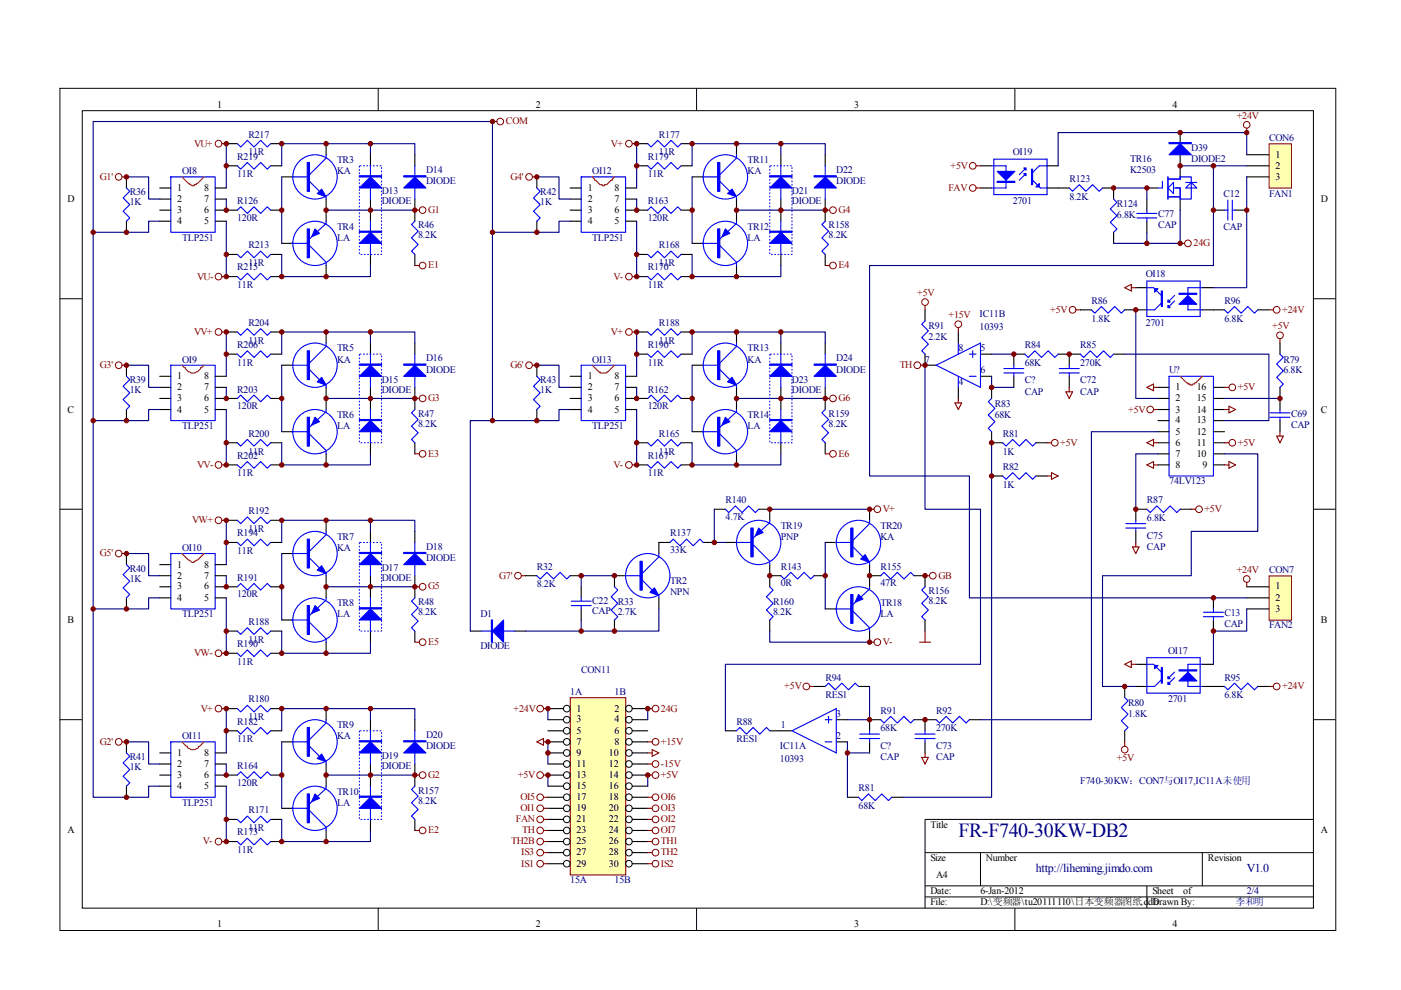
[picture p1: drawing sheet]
<svg xmlns="http://www.w3.org/2000/svg" width="297mm" height="210mm" viewBox="0 0 297 210" stroke-linecap="round" stroke-linejoin="round" font-family="sans-serif">
<defs><g id="words">
<text font-size="4.2" fill="#000080" x="203.2" y="177.4">FR-F740-30KW-DB2</text>
<g font-size="2.5" fill="#000080">
<text x="219.6" y="184.8">http://liheming.jimdo.com</text>
<text x="264.3" y="184.8">V1.0</text>
</g>
<g font-size="2.1">
<text x="46.1" y="22.9">1</text>
<text x="113.6" y="22.9">2</text>
<text x="181.1" y="22.9">3</text>
<text x="248.6" y="22.9">4</text>
<text x="270.4" y="33.5">1</text>
<text x="270.4" y="35.7">2</text>
<text x="37.6" y="40.5">1</text>
<text x="43.3" y="40.5">8</text>
<text x="124.6" y="40.5">1</text>
<text x="130.3" y="40.5">8</text>
<text x="270.4" y="38.1">3</text>
<text x="14.3" y="42.8">D</text>
<text x="37.6" y="42.8">2</text>
<text x="37.6" y="45.1">3</text>
<text x="37.6" y="47.5">4</text>
<text x="43.3" y="47.5">5</text>
<text x="43.3" y="45.1">6</text>
<text x="43.3" y="42.8">7</text>
<text x="124.6" y="42.8">2</text>
<text x="124.6" y="45.1">3</text>
<text x="124.6" y="47.5">4</text>
<text x="130.3" y="47.5">5</text>
<text x="130.3" y="45.1">6</text>
<text x="130.3" y="42.8">7</text>
<text x="280.1" y="42.8">D</text>
<text x="37.6" y="80.4">1</text>
<text x="37.6" y="82.7">2</text>
<text x="43.3" y="82.7">7</text>
<text x="43.3" y="80.4">8</text>
<text x="124.6" y="80.4">1</text>
<text x="124.6" y="82.7">2</text>
<text x="130.3" y="82.7">7</text>
<text x="130.3" y="80.4">8</text>
<text x="249.3" y="82.7">1</text>
<text x="253.7" y="82.7">16</text>
<text x="14.3" y="87.5">C</text>
<text x="37.6" y="85.1">3</text>
<text x="37.6" y="87.5">4</text>
<text x="43.3" y="87.5">5</text>
<text x="43.3" y="85.1">6</text>
<text x="124.6" y="85.1">3</text>
<text x="124.6" y="87.5">4</text>
<text x="130.3" y="87.5">5</text>
<text x="130.3" y="85.1">6</text>
<text x="249.3" y="85.1">2</text>
<text x="249.3" y="87.5">3</text>
<text x="249.3" y="89.8">4</text>
<text x="253.7" y="89.8">13</text>
<text x="253.7" y="87.5">14</text>
<text x="253.7" y="85.1">15</text>
<text x="280.1" y="87.5">C</text>
<text x="249.3" y="92.1">5</text>
<text x="249.3" y="94.5">6</text>
<text x="253.7" y="94.5">11</text>
<text x="253.7" y="92.1">12</text>
<text x="249.3" y="96.9">7</text>
<text x="249.3" y="99.2">8</text>
<text x="253.7" y="96.9">10</text>
<text x="254.9" y="99.2">9</text>
<text x="37.6" y="120.3">1</text>
<text x="37.6" y="122.7">2</text>
<text x="37.6" y="125">3</text>
<text x="43.3" y="125">6</text>
<text x="43.3" y="122.7">7</text>
<text x="43.3" y="120.3">8</text>
<text x="270.4" y="125">1</text>
<text x="37.6" y="127.4">4</text>
<text x="43.3" y="127.4">5</text>
<text x="270.4" y="127.4">2</text>
<text x="270.4" y="129.7">3</text>
<text x="14.3" y="132.1">B</text>
<text x="280.1" y="132.1">B</text>
<text x="122.3" y="150.9">1</text>
<text x="122.3" y="153.2">3</text>
<text x="122.3" y="155.5">5</text>
<text x="130.3" y="150.9">2</text>
<text x="130.3" y="153.2">4</text>
<text x="130.3" y="155.5">6</text>
<text x="37.6" y="160.3">1</text>
<text x="43.3" y="160.3">8</text>
<text x="122.3" y="157.9">7</text>
<text x="122.3" y="160.3">9</text>
<text x="129.1" y="160.3">10</text>
<text x="130.3" y="157.9">8</text>
<text x="37.6" y="162.6">2</text>
<text x="37.6" y="164.9">3</text>
<text x="37.6" y="167.3">4</text>
<text x="43.3" y="167.3">5</text>
<text x="43.3" y="164.9">6</text>
<text x="43.3" y="162.6">7</text>
<text x="122.3" y="162.6">11</text>
<text x="122.3" y="164.9">13</text>
<text x="122.3" y="167.3">15</text>
<text x="129.1" y="162.6">12</text>
<text x="129.1" y="164.9">14</text>
<text x="129.1" y="167.3">16</text>
<text x="122.3" y="169.6">17</text>
<text x="122.3" y="172">19</text>
<text x="129.1" y="169.6">18</text>
<text x="129.1" y="172">20</text>
<text x="14.3" y="176.7">A</text>
<text x="122.3" y="174.3">21</text>
<text x="122.3" y="176.7">23</text>
<text x="122.3" y="179">25</text>
<text x="129.1" y="174.3">22</text>
<text x="129.1" y="176.7">24</text>
<text x="129.1" y="179">26</text>
<text x="197.3" y="175.5">Title</text>
<text x="280.1" y="176.7">A</text>
<text x="122.3" y="181.4">27</text>
<text x="122.3" y="183.7">29</text>
<text x="129.1" y="181.4">28</text>
<text x="129.1" y="183.7">30</text>
<text x="197.3" y="182.6">Size</text>
<text x="209" y="182.6">Number</text>
<text x="256.1" y="182.6">Revision</text>
<text x="197.3" y="189.6">Date:</text>
<text x="197.3" y="192">File:</text>
<text x="198.5" y="186.1">A4</text>
<text x="207.9" y="189.6">6-Jan-2012</text>
<text x="207.9" y="192">D:\变频器\tu20111110\日本变频器图纸.ddb</text>
<text x="244.3" y="189.6">Sheet</text>
<text x="244.3" y="192">Drawn By:</text>
<text x="250.9" y="189.6">of</text>
<text x="46.1" y="196.6">1</text>
<text x="113.6" y="196.6">2</text>
<text x="181.1" y="196.6">3</text>
<text x="248.6" y="196.6">4</text>
</g>
<g font-size="2.1" fill="#000080">
<text x="52.7" y="29.2">R217</text>
<text x="139.7" y="29.2">R177</text>
<text x="269.1" y="29.9">CON6</text>
<text x="50.3" y="33.9">R219</text>
<text x="52.7" y="32.9">11R</text>
<text x="71.5" y="34.6">TR3</text>
<text x="137.3" y="33.9">R179</text>
<text x="139.7" y="32.9">11R</text>
<text x="158.5" y="34.6">TR11</text>
<text x="214.7" y="32.9">OI19</text>
<text x="239.6" y="34.4">TR16</text>
<text x="252.6" y="32">D39</text>
<text x="252.6" y="34.4">DIODE2</text>
<text x="27.5" y="41.4">R36</text>
<text x="38.6" y="36.9">OI8</text>
<text x="50.3" y="37.6">11R</text>
<text x="71.5" y="36.9">KA</text>
<text x="80.9" y="41.2">D13</text>
<text x="90.3" y="36.7">D14</text>
<text x="90.3" y="39">DIODE</text>
<text x="114.6" y="41.4">R42</text>
<text x="125.6" y="36.9">OI12</text>
<text x="137.3" y="37.6">11R</text>
<text x="158.5" y="36.9">KA</text>
<text x="167.9" y="41.2">D21</text>
<text x="177.3" y="36.7">D22</text>
<text x="177.3" y="39">DIODE</text>
<text x="226.7" y="38.6">R123</text>
<text x="239.6" y="36.7">K2503</text>
<text x="259.4" y="41.7">C12</text>
<text x="269.1" y="41.7">FAN1</text>
<text x="27.5" y="43.5">1K</text>
<text x="50.3" y="43.3">R126</text>
<text x="50.3" y="46.8">120R</text>
<text x="80.9" y="43.3">DIODE</text>
<text x="114.6" y="43.5">1K</text>
<text x="137.3" y="43.3">R163</text>
<text x="137.3" y="46.8">120R</text>
<text x="167.9" y="43.3">DIODE</text>
<text x="214.7" y="43.3">2701</text>
<text x="226.7" y="42.3">8.2K</text>
<text x="236.8" y="44">R124</text>
<text x="236.8" y="46.3">6.8K</text>
<text x="245.5" y="46.1">C77</text>
<text x="38.6" y="51.1">TLP251</text>
<text x="52.7" y="52.7">R213</text>
<text x="71.5" y="48.7">TR4</text>
<text x="71.5" y="51.1">LA</text>
<text x="88.6" y="48.4">R46</text>
<text x="88.6" y="50.6">8.2K</text>
<text x="125.6" y="51.1">TLP251</text>
<text x="139.7" y="52.7">R168</text>
<text x="158.5" y="48.7">TR12</text>
<text x="158.5" y="51.1">LA</text>
<text x="175.7" y="48.4">R158</text>
<text x="175.7" y="50.6">8.2K</text>
<text x="245.5" y="48.4">CAP</text>
<text x="259.4" y="48.7">CAP</text>
<text x="50.3" y="57.3">R215</text>
<text x="52.7" y="56.4">11R</text>
<text x="137.3" y="57.3">R170</text>
<text x="139.7" y="56.4">11R</text>
<text x="242.9" y="58.8">OI18</text>
<text x="50.3" y="61.1">11R</text>
<text x="137.3" y="61.1">11R</text>
<text x="231.4" y="64.4">R86</text>
<text x="259.6" y="64.4">R96</text>
<text x="52.7" y="69.1">R204</text>
<text x="139.7" y="69.1">R188</text>
<text x="196.8" y="69.8">R91</text>
<text x="207.7" y="67.2">IC11B</text>
<text x="207.7" y="70">10393</text>
<text x="231.4" y="68.2">1.8K</text>
<text x="242.9" y="69.1">2701</text>
<text x="259.6" y="68.2">6.8K</text>
<text x="38.6" y="76.9">OI9</text>
<text x="50.3" y="73.8">R206</text>
<text x="50.3" y="77.6">11R</text>
<text x="52.7" y="72.9">11R</text>
<text x="71.5" y="74.5">TR5</text>
<text x="71.5" y="76.9">KA</text>
<text x="90.3" y="76.6">D16</text>
<text x="125.6" y="76.9">OI13</text>
<text x="137.3" y="73.8">R190</text>
<text x="137.3" y="77.6">11R</text>
<text x="139.7" y="72.9">11R</text>
<text x="158.5" y="74.5">TR13</text>
<text x="158.5" y="76.9">KA</text>
<text x="177.3" y="76.6">D24</text>
<text x="196.1" y="76.9">7</text>
<text x="196.8" y="72.2">2.2K</text>
<text x="203.2" y="74.5">8</text>
<text x="207.9" y="74.5">5</text>
<text x="217.3" y="73.8">R84</text>
<text x="217.3" y="77.6">68K</text>
<text x="229" y="73.8">R85</text>
<text x="229" y="77.6">270K</text>
<text x="272.1" y="76.9">R79</text>
<text x="27.5" y="81.3">R39</text>
<text x="27.5" y="83.4">1K</text>
<text x="50.3" y="83.2">R203</text>
<text x="80.9" y="81.1">D15</text>
<text x="80.9" y="83.2">DIODE</text>
<text x="90.3" y="79">DIODE</text>
<text x="114.6" y="81.3">R43</text>
<text x="114.6" y="83.4">1K</text>
<text x="137.3" y="83.2">R162</text>
<text x="167.9" y="81.1">D23</text>
<text x="167.9" y="83.2">DIODE</text>
<text x="177.3" y="79">DIODE</text>
<text x="203.2" y="81.5">4</text>
<text x="207.9" y="79.2">6</text>
<text x="217.3" y="81.3">C?</text>
<text x="217.3" y="83.7">CAP</text>
<text x="229" y="81.3">C72</text>
<text x="229" y="83.7">CAP</text>
<text x="247.9" y="79.2">U?</text>
<text x="272.1" y="79.2">6.8K</text>
<text x="50.3" y="86.7">120R</text>
<text x="71.5" y="88.6">TR6</text>
<text x="88.6" y="88.4">R47</text>
<text x="137.3" y="86.7">120R</text>
<text x="158.5" y="88.6">TR14</text>
<text x="175.7" y="88.4">R159</text>
<text x="210.9" y="86.3">R83</text>
<text x="210.9" y="88.6">68K</text>
<text x="273.7" y="88.4">C69</text>
<text x="38.6" y="90.9">TLP251</text>
<text x="52.7" y="92.6">R200</text>
<text x="71.5" y="90.9">LA</text>
<text x="88.6" y="90.5">8.2K</text>
<text x="125.6" y="90.9">TLP251</text>
<text x="139.7" y="92.6">R165</text>
<text x="158.5" y="90.9">LA</text>
<text x="175.7" y="90.5">8.2K</text>
<text x="212.6" y="92.6">R81</text>
<text x="273.7" y="90.7">CAP</text>
<text x="50.3" y="97.3">R202</text>
<text x="50.3" y="101">11R</text>
<text x="52.7" y="96.4">11R</text>
<text x="137.3" y="97.3">R167</text>
<text x="137.3" y="101">11R</text>
<text x="139.7" y="96.4">11R</text>
<text x="212.6" y="96.4">1K</text>
<text x="212.6" y="99.7">R82</text>
<text x="153.8" y="106.7">R140</text>
<text x="212.6" y="103.4">1K</text>
<text x="243.2" y="106.7">R87</text>
<text x="247.9" y="102.7">74LV123</text>
<text x="50.3" y="113.7">R194</text>
<text x="52.7" y="109.1">R192</text>
<text x="52.7" y="112.8">11R</text>
<text x="142.1" y="113.7">R137</text>
<text x="153.8" y="110.3">4.7K</text>
<text x="165.5" y="112.1">TR19</text>
<text x="186.7" y="112.1">TR20</text>
<text x="243.2" y="110.4">6.8K</text>
<text x="38.6" y="116.8">OI10</text>
<text x="50.3" y="117.5">11R</text>
<text x="71.5" y="114.5">TR7</text>
<text x="71.5" y="116.8">KA</text>
<text x="90.3" y="116.6">D18</text>
<text x="90.3" y="118.9">DIODE</text>
<text x="142.1" y="117.3">33K</text>
<text x="165.5" y="114.5">PNP</text>
<text x="186.7" y="114.5">KA</text>
<text x="243.2" y="114.2">C75</text>
<text x="243.2" y="116.6">CAP</text>
<text x="27.5" y="121.3">R40</text>
<text x="27.5" y="123.4">1K</text>
<text x="50.3" y="123.1">R191</text>
<text x="80.9" y="121">D17</text>
<text x="80.9" y="123.1">DIODE</text>
<text x="113.8" y="120.7">R32</text>
<text x="113.8" y="124.6">8.2K</text>
<text x="142.1" y="123.9">TR2</text>
<text x="165.5" y="120.7">R143</text>
<text x="165.5" y="124.3">0R</text>
<text x="186.7" y="120.7">R155</text>
<text x="186.7" y="124.3">47R</text>
<text x="196.8" y="125.9">R156</text>
<text x="269.1" y="121.5">CON7</text>
<text x="38.6" y="130.9">TLP251</text>
<text x="50.3" y="126.7">120R</text>
<text x="71.5" y="128.5">TR8</text>
<text x="71.5" y="130.9">LA</text>
<text x="88.6" y="128.3">R48</text>
<text x="88.6" y="130.4">8.2K</text>
<text x="101.9" y="130.9">D1</text>
<text x="125.6" y="128">C22</text>
<text x="125.6" y="130.1">CAP 2.7K</text>
<text x="131" y="128.3">R33</text>
<text x="142.1" y="126.2">NPN</text>
<text x="163.9" y="128.3">R160</text>
<text x="163.9" y="130.4">8.2K</text>
<text x="186.7" y="128.5">TR18</text>
<text x="186.7" y="130.9">LA</text>
<text x="196.8" y="128">8.2K</text>
<text x="259.6" y="130.7">C13</text>
<text x="50.3" y="137.3">R190</text>
<text x="52.7" y="132.5">R188</text>
<text x="52.7" y="136.3">11R</text>
<text x="101.9" y="137.7">DIODE</text>
<text x="259.6" y="133">CAP</text>
<text x="269.1" y="133.2">FAN2</text>
<text x="50.3" y="141">11R</text>
<text x="123.2" y="142.6">CON11</text>
<text x="247.6" y="138.6">OI17</text>
<text x="52.7" y="148.9">R180</text>
<text x="120.9" y="147.3">1A</text>
<text x="130.3" y="147.3">1B</text>
<text x="175" y="144.3">R94</text>
<text x="175" y="148">RES1</text>
<text x="239.2" y="149.7">R80</text>
<text x="247.6" y="148.9">2701</text>
<text x="259.6" y="144.3">R95</text>
<text x="259.6" y="148">6.8K</text>
<text x="50.3" y="153.7">R182</text>
<text x="52.7" y="152.8">11R</text>
<text x="71.5" y="154.4">TR9</text>
<text x="156.1" y="153.7">R88</text>
<text x="165.5" y="154.4">1</text>
<text x="177.3" y="152">3</text>
<text x="186.7" y="151.3">R91</text>
<text x="186.7" y="155">68K</text>
<text x="198.5" y="151.3">R92</text>
<text x="198.5" y="155">270K</text>
<text x="239.2" y="152">1.8K</text>
<text x="27.5" y="161.2">R41</text>
<text x="38.6" y="156.7">OI11</text>
<text x="50.3" y="157.4">11R</text>
<text x="71.5" y="156.7">KA</text>
<text x="80.9" y="161">D19</text>
<text x="90.3" y="156.5">D20</text>
<text x="90.3" y="158.8">DIODE</text>
<text x="156.1" y="157.4">RES1</text>
<text x="165.4" y="158.8">IC11A</text>
<text x="165.4" y="161.6">10393</text>
<text x="177.3" y="156.7">2</text>
<text x="186.7" y="158.8">C?</text>
<text x="186.7" y="161.2">CAP</text>
<text x="198.5" y="158.8">C73</text>
<text x="198.5" y="161.2">CAP</text>
<text x="27.5" y="163.3">1K</text>
<text x="50.3" y="163.1">R164</text>
<text x="50.3" y="166.6">120R</text>
<text x="80.9" y="163.1">DIODE</text>
<text x="182" y="167.7">R81</text>
<text x="229" y="166.1">F740-30KW：CON7与OI17,IC11A未使用</text>
<text x="38.6" y="170.8">TLP251</text>
<text x="52.7" y="172.5">R171</text>
<text x="71.5" y="168.5">TR10</text>
<text x="71.5" y="170.8">LA</text>
<text x="88.6" y="168.2">R157</text>
<text x="88.6" y="170.4">8.2K</text>
<text x="182" y="171.5">68K</text>
<text x="50.3" y="177.1">R173</text>
<text x="52.7" y="176.2">11R</text>
<text x="50.3" y="180.9">11R</text>
<text x="120.9" y="187.3">15A</text>
<text x="130.3" y="187.3">15B</text>
<text x="262" y="192">李和明</text>
<text x="264.3" y="189.6">2/4</text>
</g>
<g font-size="2.1" fill="#800000">
<text x="107.3" y="26.3">COM</text>
<text x="262.2" y="25.2">+24V</text>
<text x="41.1" y="31.1">VU+</text>
<text x="129.5" y="31.1">V+</text>
<text x="201.5" y="35.7">+5V</text>
<text x="21.2" y="38.1">G1'</text>
<text x="108.2" y="38.1">G4'</text>
<text x="201.1" y="40.5">FAV</text>
<text x="90.8" y="45.1">G1</text>
<text x="177.8" y="45.1">G4</text>
<text x="253.1" y="52.2">24G</text>
<text x="41.8" y="59.3">VU-</text>
<text x="90.8" y="56.9">E1</text>
<text x="130" y="59.3">V-</text>
<text x="177.8" y="56.9">E4</text>
<text x="194.5" y="62.8">+5V</text>
<text x="41.1" y="71">VV+</text>
<text x="129.5" y="71">V+</text>
<text x="201.1" y="67.5">+15V</text>
<text x="222.7" y="66.3">+5V</text>
<text x="269.7" y="69.8">+5V</text>
<text x="271.9" y="66.3">+24V</text>
<text x="21.2" y="78.1">G3'</text>
<text x="108.2" y="78.1">G6'</text>
<text x="190.8" y="78.1">TH</text>
<text x="262.5" y="82.7">+5V</text>
<text x="90.8" y="85.1">G3</text>
<text x="177.8" y="85.1">G6</text>
<text x="239.2" y="87.5">+5V</text>
<text x="224.8" y="94.5">+5V</text>
<text x="262.5" y="94.5">+5V</text>
<text x="41.8" y="99.2">VV-</text>
<text x="90.8" y="96.9">E3</text>
<text x="130" y="99.2">V-</text>
<text x="177.8" y="96.9">E6</text>
<text x="40.7" y="110.9">VW+</text>
<text x="187.2" y="108.6">V+</text>
<text x="255.4" y="108.6">+5V</text>
<text x="21.2" y="118">G5'</text>
<text x="90.8" y="125">G5</text>
<text x="105.8" y="122.7">G7'</text>
<text x="199" y="122.7">GB</text>
<text x="262.2" y="121.5">+24V</text>
<text x="90.8" y="136.8">E5</text>
<text x="187.2" y="136.8">V-</text>
<text x="41.1" y="139.1">VW-</text>
<text x="166.3" y="146.1">+5V</text>
<text x="271.9" y="146.1">+24V</text>
<text x="42.6" y="150.9">V+</text>
<text x="108.9" y="150.9">+24V</text>
<text x="140.1" y="150.9">24G</text>
<text x="21.2" y="157.9">G2'</text>
<text x="140.1" y="157.9">+15V</text>
<text x="236.8" y="161.4">+5V</text>
<text x="90.8" y="164.9">G2</text>
<text x="109.8" y="164.9">+5V</text>
<text x="140.1" y="162.6">-15V</text>
<text x="140.1" y="164.9">+5V</text>
<text x="110.3" y="169.6">OI5</text>
<text x="110.3" y="172">OI1</text>
<text x="140.1" y="169.6">OI6</text>
<text x="140.1" y="172">OI3</text>
<text x="43" y="179">V-</text>
<text x="90.8" y="176.7">E2</text>
<text x="108.4" y="179">TH2B</text>
<text x="109.4" y="174.3">FAN</text>
<text x="110.7" y="176.7">TH</text>
<text x="140.1" y="174.3">OI2</text>
<text x="140.1" y="176.7">OI7</text>
<text x="140.1" y="179">TH1</text>
<text x="110.5" y="183.7">IS1</text>
<text x="110.5" y="181.4">IS3</text>
<text x="140.1" y="181.4">TH2</text>
<text x="140.1" y="183.7">IS2</text>
</g>
</g></defs>
<g fill="none" stroke="#000" stroke-width=".21">
<path d="M12.7 18.7h270.5v178.6h-270.5zM80.2 18.7v4.7M147.7 18.7v4.7M215.2 18.7v4.7M17.4 23.5h261.1v169h-261.1zM12.7 63.3h4.7M278.4 63.3h4.7M12.7 108h4.7M278.4 108h4.7M12.7 152.6h4.7M278.4 152.6h4.7M278.4 173.7h-82.3v18.8"/>
<path d="M80.2 192.5v4.7M147.7 192.5v4.7M196.1 180.8h82.3M196.1 187.8h82.3M196.1 190.2h82.3M207.9 180.8v7M215.2 192.5v4.7M243.2 187.8v4.7M254.9 180.8v7"/>
</g>
<g fill="none" stroke="#00f" stroke-width=".23">
<path d="M26.8 39.9l.7 .7-1.4 1.4 1.4 1.4-1.4 1.4 1.4 1.4-.7 .7M36.2 37.5h9.4v11.8h-9.4zM50.3 30.5l.7 .7 1.4-1.4 1.5 1.4 1.4-1.4 1.4 1.4 .7-.7M50.3 35.2l.7 .7 1.4-1.4 1.5 1.4 1.4-1.4 1.4 1.4 .7-.7M62.1 37.5h3.5M65.6 38.4l2.1 2.2M69.1 32.8v.7l-3.5 3.5M78.5 35.2v7M88 35.2v7M113.8 39.9l.7 .7-1.4 1.4 1.4 1.4-1.4 1.4 1.4 1.4-.7 .7M123.2 37.5h9.4v11.8h-9.4zM137.3 30.5l.7 .7 1.5-1.4 1.4 1.4 1.4-1.4 1.4 1.4 .7-.7"/>
<path d="M137.3 35.2l.7 .7 1.5-1.4 1.4 1.4 1.4-1.4 1.4 1.4 .7-.7M149.1 37.5h3.5M152.6 38.4l2.1 2.2M156.2 32.8v.7l-3.6 3.5M165.6 35.2v7M175 35.2v7M50.3 44.6l.7-.7 1.4 1.4 1.5-1.4 1.4 1.4 1.4-1.4 .7 .7M50.3 58.6l.7 .7 1.4-1.4 1.5 1.4 1.4-1.4 1.4 1.4 .7-.7M50.3 53.9l.7 .8 1.4-1.5 1.5 1.5 1.4-1.5 1.4 1.5 .7-.8M61.8 51.6h3.3M65.6 52.1l3.5 3.5v.7M69.1 46.9v.5l-3.5 3.3"/>
<path d="M69.1 41.7v.5M78.5 46.9v7M88 46.9l-.8 .7 1.5 1.4-1.5 1.4 1.5 1.4-1.5 1.4 .8 .7M137.3 44.6l.7-.7 1.5 1.4 1.4-1.4 1.4 1.4 1.4-1.4 .7 .7M137.3 58.6l.7 .7 1.5-1.4 1.4 1.4 1.4-1.4 1.4 1.4 .7-.7M137.3 53.9l.7 .8 1.5-1.5 1.4 1.5 1.4-1.5 1.4 1.5 .7-.8M148.9 51.6h3.3M152.6 52.1l3.6 3.5v.7M156.2 46.9v.5l-3.6 3.3M156.2 41.7v.5M165.6 46.9v7M175 46.9l-.7 .7 1.4 1.4-1.4 1.4 1.4 1.4-1.4 1.4 .7 .7"/>
<path d="M26.8 79.8l.7 .7-1.4 1.4 1.4 1.4-1.4 1.4 1.4 1.4-.7 .7M36.2 77.4h9.4v11.8h-9.4zM50.3 70.4l.7 .7 1.4-1.4 1.5 1.4 1.4-1.4 1.4 1.4 .7-.7M50.3 75.1l.7 .7 1.4-1.4 1.5 1.4 1.4-1.4 1.4 1.4 .7-.7M62.1 77.4h3.5M65.6 78.4l2.1 2.1M69.1 72.7v.7l-3.5 3.6M78.5 75.1v7M88 75.1v7M113.8 79.8l.7 .7-1.4 1.4 1.4 1.4-1.4 1.4 1.4 1.4-.7 .7M123.2 77.4h9.4v11.8h-9.4zM137.3 70.4l.7 .7 1.5-1.4 1.4 1.4 1.4-1.4 1.4 1.4 .7-.7"/>
<path d="M137.3 75.1l.7 .7 1.5-1.4 1.4 1.4 1.4-1.4 1.4 1.4 .7-.7M149.1 77.4h3.5M152.6 78.4l2.1 2.1M156.2 72.7v.7l-3.6 3.6M165.6 75.1v7M175 75.1v7M50.3 84.5l.7-.7 1.4 1.4 1.5-1.4 1.4 1.4 1.4-1.4 .7 .7M50.3 98.6l.7 .7 1.4-1.4 1.5 1.4 1.4-1.4 1.4 1.4 .7-.7M50.3 93.9l.7 .7 1.4-1.4 1.5 1.4 1.4-1.4 1.4 1.4 .7-.7M61.8 91.5h3.3M65.6 92l3.5 3.5v.7M69.1 86.8v.5l-3.5 3.3"/>
<path d="M69.1 81.7v.4M78.5 86.8v7.1M88 86.8l-.8 .7 1.5 1.4-1.5 1.5 1.5 1.4-1.5 1.4 .8 .7M137.3 84.5l.7-.7 1.5 1.4 1.4-1.4 1.4 1.4 1.4-1.4 .7 .7M137.3 98.6l.7 .7 1.5-1.4 1.4 1.4 1.4-1.4 1.4 1.4 .7-.7M137.3 93.9l.7 .7 1.5-1.4 1.4 1.4 1.4-1.4 1.4 1.4 .7-.7M148.9 91.5h3.3M152.6 92l3.6 3.5v.7M156.2 86.8v.5l-3.6 3.3M156.2 81.7v.4M165.6 86.8v7.1M175 86.8l-.7 .7 1.4 1.4-1.4 1.5 1.4 1.4-1.4 1.4 .7 .7"/>
<path d="M26.8 119.7l.7 .7-1.4 1.4 1.4 1.4-1.4 1.4 1.4 1.5-.7 .7M36.2 117.4h9.4v11.7h-9.4zM50.3 110.3l.7 .7 1.4-1.4 1.5 1.4 1.4-1.4 1.4 1.4 .7-.7M50.3 115l.7 .7 1.4-1.4 1.5 1.4 1.4-1.4 1.4 1.4 .7-.7M62.1 117.4h3.5M65.6 118.3l2.1 2.1M69.1 112.7v.7l-3.5 3.5M78.5 115v7.1M88 115v7.1M139.7 117.4v.7l-3.5 3.5M142 115l.7-.7 1.5 1.4 1.4-1.4 1.4 1.4 1.4-1.4 .7 .7M153.8 108l.7 .7 1.4-1.4 1.4 1.4 1.4-1.4 1.4 1.4 .8-.7"/>
<path d="M155.9 115h3.3M159.7 115.5l3.5 3.5v.7M163.2 110.3v.5l-3.5 3.3M177.3 115h3.5M180.8 116l2.2 2.1M184.4 110.3v.7l-3.6 3.5M184.4 119.2v.5M50.3 124.4l.7-.7 1.4 1.4 1.5-1.4 1.4 1.4 1.4-1.4 .7 .7M50.3 138.5l.7 .7 1.4-1.4 1.5 1.4 1.4-1.4 1.4 1.4 .7-.7M50.3 133.8l.7 .7 1.4-1.4 1.5 1.4 1.4-1.4 1.4 1.4 .7-.7M61.8 131.5h3.3M65.6 131.9l3.5 3.5v.8"/>
<path d="M69.1 126.8v.4l-3.5 3.3M69.1 121.6v.5M78.5 126.8v7M88 126.8l-.8 .7 1.5 1.4-1.5 1.4 1.5 1.4-1.5 1.4 .8 .7M102.1 133.8h7M113.8 122.1l.7 .7 1.4-1.4 1.4 1.4 1.5-1.4 1.4 1.4 .7-.7M121.1 127.5h4.2M121.1 128.4h4.2M123.2 126.8v.7M123.2 128.4v.7M130.3 124.4l.7 .7-1.4 1.4 1.4 1.4-1.4 1.4 1.4 1.5-.7 .7M132.6 122.1h3.6"/>
<path d="M136.2 123l2.1 2.1M139.7 126.3v.5M163.2 124.4l.7 .7-1.4 1.4 1.4 1.4-1.4 1.4 1.4 1.5-.7 .7M165.6 122.1l.7 .7 1.4-1.4 1.4 1.4 1.4-1.4 1.4 1.4 .7-.7M177.1 129.1h3.3M180.8 129.6l3.6 3.5v.7M184.4 124.4v.5l-3.6 3.3M186.7 122.1l.7-.7 1.4 1.4 1.4-1.4 1.5 1.4 1.4-1.4 .7 .7M196.1 124.4l-.7 .7 1.4 1.4-1.4 1.4 1.4 1.4-1.4 1.5 .7 .7M26.8 159.6l.7 .7-1.4 1.5 1.4 1.4-1.4 1.4 1.4 1.4-.7 .7M36.2 157.3h9.4v11.7h-9.4zM50.3 150.2l.7 .7 1.4-1.4 1.5 1.4 1.4-1.4 1.4 1.4 .7-.7"/>
<path d="M50.3 154.9l.7 .7 1.4-1.4 1.5 1.4 1.4-1.4 1.4 1.4 .7-.7M62.1 157.3h3.5M65.6 158.2l2.1 2.1M69.1 152.6v.7l-3.5 3.5M78.5 154.9v7.1M88 154.9v7.1M50.3 164.3l.7-.7 1.4 1.4 1.5-1.4 1.4 1.4 1.4-1.4 .7 .7M50.3 178.4l.7 .7 1.4-1.4 1.5 1.4 1.4-1.4 1.4 1.4 .7-.7M50.3 173.7l.7 .7 1.4-1.4 1.5 1.4 1.4-1.4 1.4 1.4 .7-.7M61.8 171.4h3.3M65.6 171.9l3.5 3.5v.7M69.1 166.7v.5l-3.5 3.2"/>
<path d="M69.1 161.5v.5M78.5 166.7v7M88 166.7l-.8 .7 1.5 1.4-1.5 1.4 1.5 1.4-1.5 1.4 .8 .7"/>
<circle cx="66.8" cy="37.5" r="4.7"/>
<circle cx="153.8" cy="37.5" r="4.7"/>
<circle cx="66.8" cy="51.6" r="4.7"/>
<circle cx="153.8" cy="51.6" r="4.7"/>
<circle cx="66.8" cy="77.4" r="4.7"/>
<circle cx="153.8" cy="77.4" r="4.7"/>
<circle cx="66.8" cy="91.5" r="4.7"/>
<circle cx="153.8" cy="91.5" r="4.7"/>
<circle cx="66.8" cy="117.4" r="4.7"/>
<circle cx="160.9" cy="115" r="4.7"/>
<circle cx="182" cy="115" r="4.7"/>
<circle cx="66.8" cy="131.5" r="4.7"/>
<circle cx="137.3" cy="122.1" r="4.7"/>
<circle cx="182" cy="129.1" r="4.7"/>
<circle cx="66.8" cy="157.3" r="4.7"/>
<circle cx="66.8" cy="171.4" r="4.7"/>
</g>
<g fill="none" stroke="#000" stroke-width=".23">
<path d="M26.8 37.5v2.4M33.9 39.9h2.3M45.6 39.9h2.4M48 30.5h2.3M48 35.2h2.3M57.4 30.5h2.3M57.4 35.2h2.3M59.7 37.5h2.4M69.1 30.5v2.3M78.5 32.8v2.4M88 32.8v2.4M113.8 37.5v2.4"/>
<path d="M120.9 39.9h2.3M132.6 39.9h2.4M135 30.5h2.3M135 35.2h2.3M144.4 30.5h2.3M144.4 35.2h2.3M146.7 37.5h2.4M156.2 30.5v2.3M165.6 32.8v2.4M175 32.8v2.4M26.8 46.9v2.4M33.9 42.2h2.3"/>
<path d="M33.9 44.6h2.3M33.9 46.9h2.3M45.6 42.2h2.4M45.6 44.6h4.7M45.6 46.9h2.4M48 58.6h2.3M48 53.9h2.3M57.4 44.6h2.3M57.4 58.6h2.3M57.4 53.9h2.3M59.7 51.6h2.4M69.1 42.2v4.7"/>
<path d="M69.1 56.3v2.3M78.5 42.2v4.7M78.5 53.9v2.4M88 42.2v4.7M88 53.9v2.4M113.8 46.9v2.4M120.9 42.2h2.3M120.9 44.6h2.3M120.9 46.9h2.3M132.6 42.2h2.4M132.6 44.6h4.7M132.6 46.9h2.4"/>
<path d="M135 58.6h2.3M135 53.9h2.3M144.4 44.6h2.3M144.4 58.6h2.3M144.4 53.9h2.3M146.7 51.6h2.4M156.2 42.2v4.7M156.2 56.3v2.3M165.6 42.2v4.7M165.6 53.9v2.4M175 42.2v4.7M175 53.9v2.4"/>
<path d="M26.8 77.4v2.4M33.9 79.8h2.3M45.6 79.8h2.4M48 70.4h2.3M48 75.1h2.3M57.4 70.4h2.3M57.4 75.1h2.3M59.7 77.4h2.4M69.1 70.4v2.3M78.5 72.7v2.4M88 72.7v2.4M113.8 77.4v2.4"/>
<path d="M120.9 79.8h2.3M132.6 79.8h2.4M135 70.4h2.3M135 75.1h2.3M144.4 70.4h2.3M144.4 75.1h2.3M146.7 77.4h2.4M156.2 70.4v2.3M165.6 72.7v2.4M175 72.7v2.4M26.8 86.8v2.4M33.9 82.1h2.3"/>
<path d="M33.9 84.5h2.3M33.9 86.8h2.3M45.6 82.1h2.4M45.6 84.5h4.7M45.6 86.8h2.4M48 98.6h2.3M48 93.9h2.3M57.4 84.5h2.3M57.4 98.6h2.3M57.4 93.9h2.3M59.7 91.5h2.4M69.1 82.1v4.7"/>
<path d="M69.1 96.2v2.4M78.5 82.1v4.7M78.5 93.9v2.3M88 82.1v4.7M88 93.9v2.3M113.8 86.8v2.4M120.9 82.1h2.3M120.9 84.5h2.3M120.9 86.8h2.3M132.6 82.1h2.4M132.6 84.5h4.7M132.6 86.8h2.4"/>
<path d="M135 98.6h2.3M135 93.9h2.3M144.4 84.5h2.3M144.4 98.6h2.3M144.4 93.9h2.3M146.7 91.5h2.4M156.2 82.1v4.7M156.2 96.2v2.4M165.6 82.1v4.7M165.6 93.9v2.3M175 82.1v4.7M175 93.9v2.3"/>
<path d="M26.8 117.4v2.3M33.9 119.7h2.3M45.6 119.7h2.4M48 115h2.3M48 110.3h2.3M57.4 115h2.3M57.4 110.3h2.3M59.7 117.4h2.4M69.1 110.3v2.4M78.5 112.7v2.3M88 112.7v2.3M142 115h-2.3v2.4"/>
<path d="M149.1 115h2.3M151.4 108h2.4M153.8 115h2.4M160.9 108h2.3v2.3M163.2 119.7v4.7M175 115h2.3M184.4 108v2.3M184.4 119.7v4.7M26.8 126.8v2.3M33.9 122.1h2.3M33.9 124.4h2.3M33.9 126.8h2.3"/>
<path d="M45.6 122.1h2.4M45.6 124.4h4.7M45.6 126.8h2.4M48 133.8h2.3M48 138.5h2.3M57.4 133.8h2.3M57.4 124.4h2.3M57.4 138.5h2.3M59.7 131.5h2.4M69.1 122.1v4.7M69.1 136.2v2.3M78.5 122.1v4.7"/>
<path d="M78.5 133.8v2.4M88 122.1v4.7M88 133.8v2.4M99.7 133.8h2.4M109.1 133.8h2.4M111.5 122.1h2.3M120.9 122.1h2.3M123.2 124.4v2.4M123.2 129.1v2.4M130.3 131.5v2.3M132.6 122.1h-2.3v2.3M139.7 126.8v2.3"/>
<path d="M163.2 122.1h2.4M163.2 131.5v2.3M172.6 122.1h2.4M175 129.1h2.3M184.4 133.8v2.4M184.4 122.1h2.3M193.8 122.1h2.3v2.3M196.1 131.5v2.3M26.8 157.3v2.3M33.9 159.6h2.3M45.6 159.6h2.4M48 150.2h2.3"/>
<path d="M48 154.9h2.3M57.4 150.2h2.3M57.4 154.9h2.3M59.7 157.3h2.4M69.1 150.2v2.4M78.5 152.6v2.3M88 152.6v2.3M26.8 166.7v2.3M33.9 162h2.3M33.9 164.3h2.3M33.9 166.7h2.3M45.6 162h2.4"/>
<path d="M45.6 164.3h4.7M45.6 166.7h2.4M48 178.4h2.3M48 173.7h2.3M57.4 164.3h2.3M57.4 178.4h2.3M57.4 173.7h2.3M59.7 171.4h2.4M69.1 162v4.7M69.1 176.1v2.3M78.5 162v4.7M78.5 173.7v2.4"/>
<path d="M88 162v4.7M88 173.7v2.4"/>
</g>
<path d="M38.6 37.5l1.4 1.4h.2v.3l.5 .2h.5v-.2h.4v-.3h.3l1.4-1.4M125.6 37.5l.4 .5v.2h.3l.5 .5a.74 .74 0 0 0 .9 .5v.2h.5v-.2a.74 .74 0 0 0 .9-.5l.5-.5h.2v-.2l.5-.5M38.6 77.4l.4 .5h.3a1.74 1.74 0 0 0 1.6 1.2 1.74 1.74 0 0 0 1.7-1.2h.2l.5-.5M125.6 77.4l1.4 1.4h.2v.3h1.4v-.3h.3l1.4-1.4M38.6 117.4l1.4 1.4h.2a.74 .74 0 0 0 1 .4v-.2a4.2 4.2 0 0 0 2.1-1.6M38.6 157.3l.9 .9h.2v.3a1.71 1.71 0 0 0 2.4 0v-.3h.2l1-.9" fill="none" stroke="#f00" stroke-width=".23"/>
<g fill="#00f" stroke="#00f" stroke-width=".23">
<path d="M67.3 41l.9-.9 .9 1.6z"/>
<path d="M66.8 48.5l.9 1-1.6 .7z"/>
<path d="M76.2 39.9l2.3-2.4 2.4 2.4z"/>
<path d="M76.2 51.6l2.3-2.3 2.4 2.3z"/>
<path d="M182.5 118.5l.9-.9 1 1.6z"/>
<path d="M182 126.1l1 .9-1.7 .7z"/>
<path d="M138.7 124.6l1 1.7-1.9-.7z"/>
<path d="M160.9 112l.9 .9-1.7 .7z"/>
<path d="M106.8 131.5v4.7l-2.4-2.4z"/>
<path d="M85.6 39.9l2.4-2.4 2.3 2.4z"/>
<path d="M67.3 81l.9-1 .9 1.7z"/>
<path d="M66.8 88.5l.9 .9-1.6 .7z"/>
<path d="M76.2 79.8l2.3-2.4 2.4 2.4z"/>
<path d="M76.2 91.5l2.3-2.3 2.4 2.3z"/>
<path d="M85.6 79.8l2.4-2.4 2.3 2.4z"/>
<path d="M67.3 120.9l.9-1 .9 1.7z"/>
<path d="M66.8 128.4l.9 .9-1.6 .7z"/>
<path d="M76.2 119.7l2.3-2.3 2.4 2.3z"/>
<path d="M76.2 131.5l2.3-2.4 2.4 2.4z"/>
<path d="M85.6 119.7l2.4-2.3 2.3 2.3z"/>
<path d="M67.3 160.8l.9-.9 .9 1.6z"/>
<path d="M66.8 168.3l.9 1-1.6 .7z"/>
<path d="M76.2 159.6l2.3-2.3 2.4 2.3z"/>
<path d="M78.5 169l2.4 2.4h-4.7z"/>
<path d="M85.6 159.6l2.4-2.3 2.3 2.3z"/>
<path d="M154.3 41l.9-.9 1 1.6z"/>
<path d="M153.8 48.5l.9 1-1.6 .7z"/>
<path d="M163.2 39.9l2.4-2.4 2.3 2.4z"/>
<path d="M163.2 51.6l2.4-2.3 2.3 2.3z"/>
<path d="M172.6 39.9l2.4-2.4 2.3 2.4z"/>
<path d="M154.3 81l.9-1 1 1.7z"/>
<path d="M153.8 88.5l.9 .9-1.6 .7z"/>
<path d="M163.2 79.8l2.4-2.4 2.3 2.4z"/>
<path d="M163.2 91.5l2.4-2.3 2.3 2.3z"/>
<path d="M172.6 79.8l2.4-2.4 2.3 2.4z"/>
<path d="M65.1 34.5h.5v6.1h-.5z" fill-rule="evenodd"/>
<path d="M65.1 48.5h.5v6.2h-.5z" fill-rule="evenodd"/>
<path d="M76.2 37.3h4.7v.2h-4.7z" fill-rule="evenodd"/>
<path d="M76.2 49h4.7v.3h-4.7z" fill-rule="evenodd"/>
<path d="M180.4 112h.4v6.1h-.4z" fill-rule="evenodd"/>
<path d="M180.4 126.1h.4v6.1h-.4z" fill-rule="evenodd"/>
<path d="M135.7 119h.5v6.1h-.5z" fill-rule="evenodd"/>
<path d="M159.2 112h.5v6.1h-.5z" fill-rule="evenodd"/>
<path d="M104.2 131.5h.2v4.7h-.2z" fill-rule="evenodd"/>
<path d="M85.6 37.3h4.7v.2h-4.7z" fill-rule="evenodd"/>
<path d="M65.1 74.4h.5v6.1h-.5z" fill-rule="evenodd"/>
<path d="M65.1 88.5h.5v6.1h-.5z" fill-rule="evenodd"/>
<path d="M76.2 77.2h4.7v.2h-4.7z" fill-rule="evenodd"/>
<path d="M76.2 88.9h4.7v.3h-4.7z" fill-rule="evenodd"/>
<path d="M85.6 77.2h4.7v.2h-4.7z" fill-rule="evenodd"/>
<path d="M65.1 114.3h.5v6.1h-.5z" fill-rule="evenodd"/>
<path d="M65.1 128.4h.5v6.1h-.5z" fill-rule="evenodd"/>
<path d="M76.2 117.1h4.7v.3h-4.7z" fill-rule="evenodd"/>
<path d="M76.2 128.9h4.7v.2h-4.7z" fill-rule="evenodd"/>
<path d="M85.6 117.1h4.7v.3h-4.7z" fill-rule="evenodd"/>
<path d="M65.1 154.2h.5v6.1h-.5z" fill-rule="evenodd"/>
<path d="M65.1 168.3h.5v6.1h-.5z" fill-rule="evenodd"/>
<path d="M76.2 157.1h4.7v.2h-4.7z" fill-rule="evenodd"/>
<path d="M76.2 168.8h4.7v.2h-4.7z" fill-rule="evenodd"/>
<path d="M85.6 157.1h4.7v.2h-4.7z" fill-rule="evenodd"/>
<path d="M152.2 34.5h.4v6.1h-.4z" fill-rule="evenodd"/>
<path d="M152.2 48.5h.4v6.2h-.4z" fill-rule="evenodd"/>
<path d="M163.2 37.3h4.7v.2h-4.7z" fill-rule="evenodd"/>
<path d="M163.2 49h4.7v.3h-4.7z" fill-rule="evenodd"/>
<path d="M172.6 37.3h4.7v.2h-4.7z" fill-rule="evenodd"/>
<path d="M152.2 74.4h.4v6.1h-.4z" fill-rule="evenodd"/>
<path d="M152.2 88.5h.4v6.1h-.4z" fill-rule="evenodd"/>
<path d="M163.2 77.2h4.7v.2h-4.7z" fill-rule="evenodd"/>
<path d="M163.2 88.9h4.7v.3h-4.7z" fill-rule="evenodd"/>
<path d="M172.6 77.2h4.7v.2h-4.7z" fill-rule="evenodd"/>
</g>
<g fill="none" stroke="#000080" stroke-width=".23">
<path d="M26.8 37.5h4.7v4.7h2.4M48 30.5v9.4M59.7 37.5v14.1M78.5 30.5h9.5v2.3M78.5 30.5h-18.8v4.7M78.5 30.5v2.3M113.8 37.5h4.7v4.7h2.4M135 30.5v9.4M146.7 37.5v14.1M165.6 30.5h9.4v2.3M165.6 30.5h-18.9v4.7M165.6 30.5v2.3"/>
<path d="M19.8 49.3v-23.5h84.6v23.5M33.9 46.9h-2.4v2.4h-11.7v119.7h11.7v-2.3h2.4M48 42.2v2.4M48 46.9v11.7M59.7 53.9v4.7h18.8v-2.3M69.1 44.6h18.9M120.9 46.9h-2.4v2.4h-14.1v39.9h14.1v-2.4h2.4M135 42.2v2.4M135 46.9v11.7M146.7 53.9v4.7h18.9v-2.3M156.2 44.6h18.8M26.8 77.4h4.7v4.7h2.4"/>
<path d="M48 70.4v9.4M59.7 77.4v14.1M78.5 70.4h9.5v2.3M78.5 70.4h-18.8v4.7M78.5 70.4v2.3M113.8 77.4h4.7v4.7h2.4M135 70.4v9.4M146.7 77.4v14.1M165.6 70.4h9.4v2.3M165.6 70.4h-18.9v4.7M165.6 70.4v2.3M33.9 86.8h-2.4v2.4h-11.7"/>
<path d="M48 82.1v2.4M48 86.8v11.8M59.7 93.9v4.7h18.8v-2.4M69.1 84.5h18.9M104.4 89.2h-4.7v44.6M135 82.1v2.4M135 86.8v11.8M146.7 93.9v4.7h18.9v-2.4M156.2 84.5h18.8M26.8 117.4h4.7v4.7h2.4M48 110.3v9.4M59.7 117.4v14.1"/>
<path d="M78.5 110.3h9.5v2.4M78.5 110.3h-18.8v4.7M78.5 110.3v2.4M151.4 108v7h2.4M163.2 108h21.2M175 115v14.1M33.9 126.8h-2.4v2.3h-11.7M48 122.1v2.3M48 126.8v11.7M59.7 133.8v4.7h18.8v-2.3M69.1 124.4h18.9M111.5 133.8h11.7"/>
<path d="M130.3 122.1h-7.1v2.3M139.7 129.1v4.7h-16.5v-2.3M163.2 133.8v2.4h21.2M26.8 157.3h4.7v4.7h2.4M48 150.2v9.4M59.7 157.3v14.1M78.5 150.2h9.5v2.4M78.5 150.2h-18.8v4.7M78.5 150.2v2.4M48 162v2.3M48 166.7v11.7M59.7 173.7v4.7h18.8v-2.3"/>
<path d="M69.1 164.3h18.9"/>
</g>
<g fill="none" stroke="#800000" stroke-width=".21">
<circle cx="25.2" cy="37.5" r=".71"/>
<circle cx="46.3" cy="30.5" r=".7"/>
<circle cx="112.2" cy="37.5" r=".71"/>
<circle cx="133.3" cy="30.5" r=".7"/>
<circle cx="46.3" cy="58.6" r=".7"/>
<circle cx="89.6" cy="44.6" r=".7"/>
<circle cx="89.6" cy="56.3" r=".7"/>
<circle cx="133.3" cy="58.6" r=".7"/>
<circle cx="176.6" cy="44.6" r=".7"/>
<circle cx="176.6" cy="56.3" r=".7"/>
<circle cx="25.2" cy="77.4" r=".71"/>
<circle cx="46.3" cy="70.4" r=".7"/>
<circle cx="112.2" cy="77.4" r=".71"/>
<circle cx="133.3" cy="70.4" r=".7"/>
<circle cx="46.3" cy="98.6" r=".71"/>
<circle cx="89.6" cy="96.2" r=".71"/>
<circle cx="89.6" cy="84.5" r=".7"/>
<circle cx="133.3" cy="98.6" r=".71"/>
<circle cx="176.6" cy="96.2" r=".71"/>
<circle cx="176.6" cy="84.5" r=".7"/>
<circle cx="25.2" cy="117.4" r=".71"/>
<circle cx="46.3" cy="110.3" r=".71"/>
<circle cx="186" cy="108" r=".71"/>
<circle cx="46.3" cy="138.5" r=".7"/>
<circle cx="89.6" cy="124.4" r=".7"/>
<circle cx="89.6" cy="136.2" r=".7"/>
<circle cx="109.8" cy="122.1" r=".71"/>
<circle cx="186" cy="136.2" r=".71"/>
<circle cx="197.8" cy="122.1" r=".71"/>
<circle cx="25.2" cy="157.3" r=".71"/>
<circle cx="46.3" cy="150.2" r=".7"/>
<circle cx="46.3" cy="178.4" r=".7"/>
<circle cx="89.6" cy="176.1" r=".71"/>
<circle cx="89.6" cy="164.3" r=".7"/>
</g>
<g fill="none" stroke="#800000" stroke-width=".23">
<path d="M25.9 37.5h.9M47 30.5h1M112.9 37.5h.9M134 30.5h1M47 58.6h1M88 44.6h.9M88 56.3h.9M134 58.6h1M175 44.6h.9M175 56.3h.9M25.9 77.4h.9M47 70.4h1"/>
<path d="M112.9 77.4h.9M134 70.4h1M47 98.6h1M88 84.5h.9M88 96.2h.9M134 98.6h1M175 84.5h.9M175 96.2h.9M25.9 117.4h.9M47 110.3h1M184.4 108h.9M47 138.5h1"/>
<path d="M88 136.2h.9M88 124.4h.9M110.5 122.1h1M184.4 136.2h.9M195 136.2h2.3M196.1 122.1h1M196.1 133.8v2.4M25.9 157.3h.9M47 150.2h1M47 178.4h1M88 164.3h.9M88 176.1h.9"/>
</g>
<path d="M76.2 35.2v18.7h4.7v-18.7h-4.7M163.2 35.2v18.7h4.7v-18.7h-4.7M76.2 75.1v18.8h4.7v-18.8h-4.7M163.2 75.1v18.8h4.7v-18.8h-4.7M76.2 115v18.8h4.7v-18.8h-4.7M76.2 154.9v18.8h4.7v-18.8h-4.7" fill="none" stroke="#00f" stroke-width=".21" stroke-dasharray=".4 .4 .4 .4 .4 .4 .4 .4" stroke-linecap="butt"/>
<g fill="#800000" stroke="#800000" stroke-width=".21">
<circle cx="48" cy="44.6" r=".47"/>
<circle cx="69.1" cy="30.5" r=".47"/>
<circle cx="69.1" cy="44.6" r=".47"/>
<circle cx="69.1" cy="58.6" r=".47"/>
<circle cx="78.5" cy="30.5" r=".47"/>
<circle cx="78.5" cy="44.6" r=".47"/>
<circle cx="26.8" cy="37.5" r=".47"/>
<circle cx="59.7" cy="44.6" r=".47"/>
<circle cx="88" cy="44.6" r=".47"/>
<circle cx="48" cy="30.5" r=".47"/>
<circle cx="48" cy="58.6" r=".47"/>
<circle cx="59.7" cy="30.5" r=".47"/>
<circle cx="59.7" cy="58.6" r=".47"/>
<circle cx="48" cy="35.2" r=".47"/>
<circle cx="48" cy="53.9" r=".47"/>
<circle cx="48" cy="84.5" r=".47"/>
<circle cx="69.1" cy="70.4" r=".47"/>
<circle cx="69.1" cy="84.5" r=".47"/>
<circle cx="69.1" cy="98.6" r=".47"/>
<circle cx="78.5" cy="70.4" r=".47"/>
<circle cx="78.5" cy="84.5" r=".47"/>
<circle cx="59.7" cy="84.5" r=".47"/>
<circle cx="59.7" cy="70.4" r=".47"/>
<circle cx="59.7" cy="98.6" r=".47"/>
<circle cx="48" cy="75.1" r=".47"/>
<circle cx="48" cy="93.9" r=".47"/>
<circle cx="48" cy="124.4" r=".47"/>
<circle cx="69.1" cy="110.3" r=".47"/>
<circle cx="69.1" cy="124.4" r=".47"/>
<circle cx="69.1" cy="138.5" r=".47"/>
<circle cx="78.5" cy="110.3" r=".47"/>
<circle cx="78.5" cy="124.4" r=".47"/>
<circle cx="59.7" cy="124.4" r=".47"/>
<circle cx="59.7" cy="110.3" r=".47"/>
<circle cx="59.7" cy="138.5" r=".47"/>
<circle cx="48" cy="115" r=".47"/>
<circle cx="48" cy="133.8" r=".47"/>
<circle cx="48" cy="164.3" r=".47"/>
<circle cx="69.1" cy="150.2" r=".47"/>
<circle cx="69.1" cy="164.3" r=".47"/>
<circle cx="69.1" cy="178.4" r=".47"/>
<circle cx="78.5" cy="150.2" r=".47"/>
<circle cx="78.5" cy="164.3" r=".47"/>
<circle cx="59.7" cy="164.3" r=".47"/>
<circle cx="59.7" cy="150.2" r=".47"/>
<circle cx="59.7" cy="178.4" r=".47"/>
<circle cx="48" cy="154.9" r=".47"/>
<circle cx="48" cy="173.7" r=".47"/>
<circle cx="135" cy="44.6" r=".47"/>
<circle cx="156.1" cy="30.5" r=".47"/>
<circle cx="156.1" cy="44.6" r=".47"/>
<circle cx="156.1" cy="58.6" r=".47"/>
<circle cx="165.6" cy="44.6" r=".47"/>
<circle cx="146.7" cy="44.6" r=".47"/>
<circle cx="165.6" cy="30.5" r=".47"/>
<circle cx="146.7" cy="30.5" r=".47"/>
<circle cx="146.7" cy="58.6" r=".47"/>
<circle cx="135" cy="35.2" r=".47"/>
<circle cx="135" cy="53.9" r=".47"/>
<circle cx="135" cy="84.5" r=".47"/>
<circle cx="156.1" cy="70.4" r=".47"/>
<circle cx="156.1" cy="84.5" r=".47"/>
<circle cx="156.1" cy="98.6" r=".47"/>
<circle cx="165.6" cy="84.5" r=".47"/>
<circle cx="146.7" cy="84.5" r=".47"/>
<circle cx="165.6" cy="70.4" r=".47"/>
<circle cx="146.7" cy="70.4" r=".47"/>
<circle cx="146.7" cy="98.6" r=".47"/>
<circle cx="135" cy="75.1" r=".47"/>
<circle cx="135" cy="93.9" r=".47"/>
<circle cx="88" cy="84.5" r=".47"/>
<circle cx="26.8" cy="77.4" r=".47"/>
<circle cx="48" cy="70.4" r=".47"/>
<circle cx="48" cy="98.6" r=".47"/>
<circle cx="26.8" cy="117.4" r=".47"/>
<circle cx="48" cy="110.3" r=".47"/>
<circle cx="48" cy="138.5" r=".47"/>
<circle cx="88" cy="124.4" r=".47"/>
<circle cx="26.8" cy="157.3" r=".47"/>
<circle cx="48" cy="150.2" r=".47"/>
<circle cx="48" cy="178.4" r=".47"/>
<circle cx="88" cy="164.3" r=".47"/>
<circle cx="113.8" cy="37.5" r=".47"/>
<circle cx="113.8" cy="77.4" r=".47"/>
<circle cx="175" cy="84.5" r=".47"/>
<circle cx="175" cy="44.6" r=".47"/>
<circle cx="135" cy="30.5" r=".47"/>
<circle cx="135" cy="58.6" r=".47"/>
<circle cx="135" cy="70.4" r=".47"/>
<circle cx="135" cy="98.6" r=".47"/>
<circle cx="26.8" cy="49.2" r=".47"/>
<circle cx="26.8" cy="169" r=".47"/>
<circle cx="19.8" cy="129.1" r=".47"/>
<circle cx="26.8" cy="129.1" r=".47"/>
<circle cx="26.8" cy="89.2" r=".47"/>
<circle cx="19.8" cy="89.2" r=".47"/>
<circle cx="113.8" cy="49.3" r=".47"/>
<circle cx="113.8" cy="89.2" r=".47"/>
<circle cx="104.4" cy="89.2" r=".47"/>
<circle cx="19.8" cy="49.3" r=".47"/>
<circle cx="104.4" cy="49.3" r=".47"/>
<circle cx="184.4" cy="108" r=".47"/>
<circle cx="184.4" cy="122.1" r=".47"/>
<circle cx="184.4" cy="136.2" r=".47"/>
<circle cx="130.3" cy="122.1" r=".47"/>
<circle cx="163.2" cy="108" r=".47"/>
<circle cx="163.2" cy="122.1" r=".47"/>
<circle cx="175" cy="122.1" r=".47"/>
<circle cx="151.4" cy="115" r=".47"/>
<circle cx="130.3" cy="133.8" r=".47"/>
<circle cx="123.2" cy="122.1" r=".47"/>
<circle cx="123.2" cy="133.8" r=".47"/>
<circle cx="196.1" cy="122.1" r=".47"/>
</g>
<path d="M121 148h11.7v37.5h-11.7z" fill="#ffffb0"/>
<g fill="none" stroke="#800000" stroke-width=".21">
<path d="M120.9 147.9h11.8v37.6h-11.8z"/>
<circle cx="106.1" cy="25.8" r=".71"/>
<circle cx="114.5" cy="150.2" r=".71"/>
<circle cx="139" cy="157.3" r=".71"/>
<circle cx="139" cy="150.2" r=".71"/>
<circle cx="114.5" cy="173.7" r=".71"/>
<circle cx="114.5" cy="176.1" r=".71"/>
<circle cx="114.5" cy="164.3" r=".71"/>
<circle cx="114.5" cy="171.4" r=".71"/>
<circle cx="114.5" cy="178.4" r=".71"/>
<circle cx="114.5" cy="169" r=".71"/>
<circle cx="139" cy="173.7" r=".71"/>
<circle cx="139" cy="176.1" r=".71"/>
<circle cx="139" cy="162" r=".71"/>
<circle cx="139" cy="164.3" r=".71"/>
<circle cx="139" cy="171.4" r=".71"/>
<circle cx="139" cy="178.4" r=".71"/>
<circle cx="139" cy="169" r=".71"/>
<circle cx="114.5" cy="180.8" r=".71"/>
<circle cx="114.5" cy="183.1" r=".71"/>
<circle cx="139" cy="180.8" r=".71"/>
<circle cx="139" cy="183.1" r=".71"/>
</g>
<g fill="none" stroke="#000" stroke-width=".21">
<circle cx="120.2" cy="157.3" r=".71"/>
<circle cx="120.2" cy="159.6" r=".71"/>
<circle cx="120.2" cy="152.6" r=".71"/>
<circle cx="120.2" cy="154.9" r=".71"/>
<circle cx="120.2" cy="150.2" r=".71"/>
<circle cx="133.3" cy="157.3" r=".71"/>
<circle cx="133.3" cy="159.6" r=".71"/>
<circle cx="133.3" cy="152.6" r=".7"/>
<circle cx="133.3" cy="154.9" r=".7"/>
<circle cx="133.3" cy="150.2" r=".7"/>
<circle cx="120.2" cy="173.7" r=".71"/>
<circle cx="120.2" cy="176.1" r=".71"/>
<circle cx="120.2" cy="162" r=".71"/>
<circle cx="120.2" cy="164.3" r=".71"/>
<circle cx="120.2" cy="171.4" r=".71"/>
<circle cx="120.2" cy="178.4" r=".71"/>
<circle cx="120.2" cy="169" r=".71"/>
<circle cx="120.2" cy="166.7" r=".71"/>
<circle cx="133.3" cy="173.7" r=".71"/>
<circle cx="133.3" cy="176.1" r=".71"/>
<circle cx="133.3" cy="162" r=".7"/>
<circle cx="133.3" cy="164.3" r=".7"/>
<circle cx="133.3" cy="171.4" r=".7"/>
<circle cx="133.3" cy="178.4" r=".7"/>
<circle cx="133.3" cy="169" r=".7"/>
<circle cx="133.3" cy="166.7" r=".7"/>
<circle cx="120.2" cy="180.8" r=".71"/>
<circle cx="120.2" cy="183.1" r=".71"/>
<circle cx="133.3" cy="180.8" r=".7"/>
<circle cx="133.3" cy="183.1" r=".7"/>
</g>
<g fill="none" stroke="#000" stroke-width=".23">
<path d="M116.2 150.2h3.3M116.2 152.6h3.3M116.2 154.9h3.3M116.2 157.3h3.3M116.2 159.6h3.3M134 150.2h3.3M134 152.6h3.3M134 154.9h3.3M134 157.3h3.3M134 159.6h3.3M116.2 162h3.3M116.2 164.3h3.3"/>
<path d="M116.2 166.7h3.3M116.2 169h3.3M116.2 171.4h3.3M116.2 173.7h3.3M116.2 176.1h3.3M116.2 178.4h3.3M134 162h3.3M134 164.3h3.3M134 166.7h3.3M134 169h3.3M134 171.4h3.3M134 173.7h3.3"/>
<path d="M134 176.1h3.3M134 178.4h3.3M116.2 180.8h3.3M116.2 183.1h3.3M134 180.8h3.3M134 183.1h3.3"/>
</g>
<g fill="none" stroke="#800000" stroke-width=".23">
<path d="M104.4 25.8h1M113.8 157.3l1.4-.7v1.4zM115.2 150.2h1M115.2 157.3h1M137.3 150.2h1M137.3 157.3h1M137.3 159.6h1M138.3 158.9l1.4 .7-1.4 .7zM115.2 164.3h1M115.2 169h1M115.2 171.4h1M115.2 173.7h1"/>
<path d="M115.2 176.1h1M115.2 178.4h1M137.3 162h1M137.3 164.3h1M137.3 169h1M137.3 171.4h1M137.3 173.7h1M137.3 176.1h1M137.3 178.4h1M115.2 180.8h1M115.2 183.1h1M137.3 180.8h1"/>
<path d="M137.3 183.1h1"/>
</g>
<path d="M116.2 150.2v2.4M116.2 157.3v4.7M137.3 150.2v2.4M116.2 164.3v2.4M137.3 164.3v2.4" fill="none" stroke="#000080" stroke-width=".23"/>
<circle cx="104.4" cy="25.8" r=".47" fill="#800000" stroke="#800000" stroke-width=".21"/>
<path d="M269.2 30.6h4.6v9.3h-4.6z" fill="#ffffb0"/>
<g fill="none" stroke="#800000" stroke-width=".21">
<path d="M269.1 30.5h4.7v9.4h-4.7z"/>
<circle cx="206.2" cy="35.2" r=".71"/>
<circle cx="206.2" cy="39.9" r=".71"/>
<circle cx="264.3" cy="26.5" r=".7"/>
<circle cx="251.9" cy="51.6" r=".71"/>
<circle cx="194.5" cy="77.4" r=".71"/>
<circle cx="196.1" cy="64" r=".71"/>
<circle cx="203.2" cy="68.7" r=".71"/>
<circle cx="227.4" cy="65.7" r=".71"/>
<circle cx="270.7" cy="65.7" r=".71"/>
<circle cx="271.4" cy="71.1" r=".71"/>
<circle cx="223.6" cy="93.9" r=".7"/>
<circle cx="243.9" cy="86.8" r=".71"/>
<circle cx="261.3" cy="82.1" r=".71"/>
<circle cx="261.3" cy="93.9" r=".71"/>
<circle cx="254.2" cy="108" r=".7"/>
</g>
<g fill="none" stroke="#000" stroke-width=".23">
<path d="M207.9 35.2h2.3M207.9 39.9h2.3M222 35.2h2.3M222 39.9h4.7M233.8 39.9h2.3v2.3M243.2 39.9h2.3M250.2 28.1v2.4M250.2 32.8v4.7M264.3 32.8h4.7M264.3 35.2h4.7M264.3 37.5h4.7M236.1 49.3v2.3"/>
<path d="M243.2 42.2v2.4M243.2 46.9v2.4M250.2 42.2v2.4M257.3 44.6h2.3M262 44.6h2.3M196.1 75.1v2.3h2.4M196.1 65.7v2.3M203.2 70.4v2.3M207.9 79.8h2.3M207.9 75.1h2.3M214.9 79.8v2.3M217.3 75.1h-2.4v2.3"/>
<path d="M224.3 75.1h4.7M226.7 75.1v2.3M226.7 79.8v2.3M229 65.7h2.4M236.1 75.1h2.4M238.5 65.7h4.7M240.8 61h2.4M254.9 65.7h4.7M254.9 61h2.4M266.7 65.7h2.3M271.4 72.7v2.4M203.2 82.1v2.4"/>
<path d="M210.2 91.5v2.4h2.4M210.2 82.1v2.4M219.6 93.9h2.4M245.5 82.1h2.4M245.5 84.5h2.4M245.5 86.8h2.4M245.5 89.2h2.4M245.5 91.5h2.4M245.5 93.9h2.4M245.5 96.2h2.4M245.5 98.6h2.4M257.3 82.1h2.3"/>
<path d="M257.3 84.5h2.3M257.3 86.8h2.3M257.3 89.2h2.3M257.3 91.5h2.3M257.3 93.9h2.3M257.3 96.2h2.3M257.3 98.6h2.3M271.4 82.1v4.7M271.4 89.2v2.3M210.2 100.9h2.4M219.6 100.9h2.4M240.8 112.7v2.3"/>
<path d="M243.2 108h-2.4v2.3M250.2 108h2.4M153.8 154.9h2.4M163.2 154.9h4.7M177.3 157.3h2.4M177.3 152.6h2.4M184.4 157.3v2.3M186.7 152.6h-2.3v2.3M193.8 152.6h4.7M196.1 152.6v2.3M196.1 157.3v2.3M205.5 152.6h2.4"/>
<path d="M179.7 169h2.3M189.1 169h2.3"/>
</g>
<g fill="none" stroke="#00f" stroke-width=".23">
<path d="M210.2 35.2h3.1v4.7h-3.1M210.7 33.7h11.3v7.6h-11.3zM217.5 36.8l-1.4 1.4M217.5 35.6l-1.4 1.4M218.9 38.2l1.7 1.7h1.4M222 35.2h-1.6l-1.5 1.4M226.7 39.9l.7 .7 1.4-1.4 1.4 1.4 1.4-1.4 1.4 1.4 .8-.7M246.5 38.4v1.5h-1M247.6 38h2.6v-.5h2.4v4.7h-2.4v-2.3h-1.4M247.6 37.5v4.7M247.6 39.9l1.2-1.2v2.3zM251.4 39.9l1.2-1.2 1.1 1.2z"/>
<path d="M251.4 38.7h2.3M236.1 42.2l.7 .7-1.4 1.4 1.4 1.4-1.4 1.4 1.4 1.4-.7 .8M241 45.3h4.3M241 46.2h4.3M243.2 44.6v.7M243.2 46.2v.7M243.2 59.6h11.2v7.5h-11.2zM247.6 41.7h2.6M259.6 44.6h.7M260.3 42.4v4.3M261.3 44.6h.7M261.3 42.4v4.3"/>
<path d="M196.1 68l-.7 .7 1.4 1.5-1.4 1.4 1.4 1.4-1.4 1.4 .7 .7M198.5 77.4l9.4-4.7v9.4zM203.2 72.7v2.4M203.2 79.8v2.3M205.5 79.8h1.4M205.5 75.1h1.4M206.2 74.4v1.4M212.8 78.1h4.3M212.8 79.1h4.3M214.9 77.4v.7M214.9 79.1v.7M217.3 75.1l.7 .7 1.4-1.4 1.4 1.4 1.4-1.4 1.4 1.4 .7-.7"/>
<path d="M224.6 78.1h4.2M224.6 79.1h4.2M226.7 77.4v.7M226.7 79.1v.7M229 75.1l.8 .7 1.4-1.4 1.4 1.4 1.4-1.4 1.4 1.4 .7-.7M231.4 65.7l.7 .7 1.4-1.4 1.4 1.4 1.4-1.4 1.4 1.4 .8-.7M243.2 61h1.4l1.6 1.6M246.2 64.3l-1.4 1.4h-1.6M247.9 79.8h9.4v21.1h-9.4zM249 62.6l-1.4 1.4M249 63.8l-1.4 1.4M254.9 61h-3v4.7h3"/>
<path d="M259.6 65.7l.7 .7 1.4-1.4 1.4 1.4 1.5-1.4 1.4 1.4 .7-.7M271.4 75.1l.7 .7-1.4 1.4 1.4 1.4-1.4 1.4 1.4 1.4-.7 .7M210.2 84.5l-.7 .7 1.4 1.4-1.4 1.4 1.4 1.4-1.4 1.4 .7 .7M212.6 93.9l.7 .7 1.4-1.4 1.4 1.4 1.4-1.4 1.4 1.4 .7-.7M269.3 87.5h4.2M269.3 88.5h4.2M271.4 86.8v.7M271.4 88.5v.7M212.6 100.9l.7 .7 1.4-1.4 1.4 1.4 1.4-1.4 1.4 1.4 .7-.7M238.7 111h4.2M238.7 112h4.2M240.8 110.3v.7"/>
<path d="M240.8 112v.7M243.2 108l.7 .7 1.4-1.4 1.4 1.4 1.4-1.4 1.4 1.4 .7-.7M156.2 154.9l.7-.7 1.4 1.4 1.4-1.4 1.4 1.4 1.4-1.4 .7 .7M167.9 154.9l9.4-4.7v9.4zM175 157.3h1.4M175 152.6h1.4M175.7 151.9v1.4M182.3 155.6h4.2M182.3 156.6h4.2M184.4 154.9v.7M184.4 156.6v.7M186.7 152.6l.7 .7 1.4-1.4 1.4 1.4 1.5-1.4 1.4 1.4 .7-.7"/>
<path d="M194 155.6h4.2M194 156.6h4.2M196.1 154.9v.7M196.1 156.6v.7M198.5 152.6l.7 .7 1.4-1.4 1.4 1.4 1.4-1.4 1.4 1.4 .7-.7M182 169l.7 .7 1.4-1.4 1.4 1.4 1.5-1.4 1.4 1.4 .7-.7"/>
</g>
<g fill="#00f" stroke="#00f" stroke-width=".23">
<path d="M211.4 36.3h3.8l-1.9 1.9z"/>
<path d="M217.1 35.6h.4v.5z"/>
<path d="M217.1 36.8h.4v.5z"/>
<path d="M219.6 39.6l.8-.7v.7z"/>
<path d="M247.9 32.8l2.3-2.3 2.4 2.3z"/>
<path d="M250 64.5l1.9-1.9 1.8 1.9z"/>
<path d="M247.6 64.8l.5 .4h-.5z"/>
<path d="M247.6 63.6l.5 .4h-.5z"/>
<path d="M244.8 61.2h.7l-.7 .7z"/>
<path d="M211.4 38.4h3.8v.3h-3.8z" fill-rule="evenodd"/>
<path d="M218.7 35.9h.2v3.3h-.2z" fill-rule="evenodd"/>
<path d="M247.9 30.2h4.7v.3h-4.7z" fill-rule="evenodd"/>
<path d="M250 62.2h3.7v.2h-3.7z" fill-rule="evenodd"/>
<path d="M246.2 61.7h.3v3.3h-.3z" fill-rule="evenodd"/>
</g>
<g fill="none" stroke="#800000" stroke-width=".23">
<path d="M206.9 35.2h1M206.9 39.9h1M264.3 27.2v.9M250.2 51.6h1M195.2 77.4h.9M196.1 64.8v.9M203.2 69.5v.9M228.1 65.7h.9M238.5 61l1.4-.7v1.4zM239.9 61h.9M269 65.7h1M271.4 71.8v.9"/>
<path d="M202.5 85.4h1.4l-.7 1.4zM203.2 84.5v.9M222 93.9h.9M226 83.1h1.4l-.7 1.4zM226.7 82.1v1M243.2 82.1l1.4-.7v1.4zM243.2 93.9l1.4-.7v1.4zM243.2 98.6l1.4-.7v1.4zM244.6 82.1h.9M244.6 86.8h.9M244.6 93.9h.9M244.6 98.6h.9"/>
<path d="M259.6 82.1h1M259.6 86.8h1M259.6 93.9h1M259.6 98.6h1M260.6 97.9l1.4 .7-1.4 .7zM260.6 86.1l1.4 .7-1.4 .7zM270.7 92.5h1.4l-.7 1.4zM271.4 91.5v1M222 100.9h.9M222.9 100.2l1.4 .7-1.4 .7zM240.1 116h1.4l-.7 1.4zM240.8 115v1"/>
<path d="M252.6 108h.9M196.1 159.6v1M195.4 160.6h1.4l-.7 1.4z"/>
</g>
<g fill="none" stroke="#000080" stroke-width=".23">
<path d="M236.1 39.9h7.1v2.3M250.2 35.2h14.1M257.3 35.2v9.4M264.3 32.8v-4.7h-40v7.1M264.3 37.5v23.5h-7M243.2 49.3v2.3M250.2 44.6v7h-14.1M196.1 77.4v30.6h11.8v32.9h-54.1v14M210.2 79.8v2.3h4.7M210.2 75.1h4.7M238.5 75.1h30.5v14.1h-9.4M240.8 65.7v18.8h4.7"/>
<path d="M210.2 93.9v7M245.5 96.2h-4.7v11.8M245.5 91.5h-14.1v61.1h-23.5M259.6 84.5h11.8M179.7 157.3v2.3h4.7M179.7 152.6h4.7"/>
</g>
<g fill="#800000" stroke="#800000" stroke-width=".21">
<circle cx="264.3" cy="28.1" r=".47"/>
<circle cx="250.2" cy="28.1" r=".47"/>
<circle cx="243.2" cy="39.9" r=".47"/>
<circle cx="236.1" cy="39.9" r=".47"/>
<circle cx="250.2" cy="51.6" r=".47"/>
<circle cx="243.2" cy="51.6" r=".47"/>
<circle cx="250.2" cy="35.2" r=".47"/>
<circle cx="264.3" cy="44.6" r=".47"/>
<circle cx="257.3" cy="35.2" r=".47"/>
<circle cx="240.8" cy="65.7" r=".47"/>
<circle cx="214.9" cy="75.1" r=".47"/>
<circle cx="210.2" cy="93.9" r=".47"/>
<circle cx="210.2" cy="82.1" r=".47"/>
<circle cx="271.4" cy="84.5" r=".47"/>
<circle cx="226.7" cy="75.1" r=".47"/>
<circle cx="240.8" cy="108" r=".47"/>
<circle cx="196.1" cy="152.6" r=".47"/>
<circle cx="116.2" cy="150.2" r=".47"/>
<circle cx="137.3" cy="150.2" r=".47"/>
<circle cx="116.2" cy="157.3" r=".47"/>
<circle cx="116.2" cy="159.6" r=".47"/>
<circle cx="116.2" cy="164.3" r=".47"/>
<circle cx="137.3" cy="164.3" r=".47"/>
</g>
<path d="M250.2 79.8l1.4 1.4h.3v.2h.4v.3h.5v-.3h.5v-.2h.2l1.4-1.4" fill="none" stroke="#f00" stroke-width=".23"/>
<path d="M269.2 122.2h4.6v9.3h-4.6z" fill="#ffffb0"/>
<g fill="none" stroke="#800000" stroke-width=".21">
<path d="M269.1 122.1h4.7v9.4h-4.7z"/>
<circle cx="264.3" cy="122.8" r=".7"/>
<circle cx="171" cy="145.5" r=".71"/>
<circle cx="238.5" cy="158.9" r=".71"/>
<circle cx="270.7" cy="145.5" r=".71"/>
</g>
<g fill="none" stroke="#000" stroke-width=".23">
<path d="M257.3 126.8v2.3M257.3 131.5v2.3M264.3 124.4h4.7M264.3 126.8h4.7M264.3 129.1h4.7M172.6 145.5h2.4M182 145.5h2.4M238.5 145.5v2.4M238.5 154.9v2.4M240.8 145.5h2.4M240.8 140.9h2.4M254.9 145.5h4.7"/>
<path d="M254.9 140.9h2.4M266.7 145.5h2.3"/>
</g>
<g fill="none" stroke="#00f" stroke-width=".23">
<path d="M243.2 139.4h11.2v7.6h-11.2zM255.2 129.8h4.2M255.2 130.8h4.2M257.3 129.1v.7M257.3 130.8v.7M175 145.5l.7-.7 1.4 1.5 1.4-1.5 1.4 1.5 1.4-1.5 .7 .7M238.5 147.9l.7 .7-1.5 1.4 1.5 1.4-1.5 1.4 1.5 1.4-.7 .7M243.2 140.9h1.4l1.6 1.6M246.2 144.1l-1.4 1.4h-1.6M249 142.5l-1.4 1.4M249 143.7l-1.4 1.4M254.9 140.9h-3v4.6h3"/>
<path d="M259.6 145.5l.7 .8 1.4-1.5 1.4 1.5 1.5-1.5 1.4 1.5 .7-.8"/>
</g>
<g fill="#00f" stroke="#00f" stroke-width=".23">
<path d="M250 144.4l1.9-1.9 1.8 1.9z"/>
<path d="M247.6 144.6l.5 .5h-.5z"/>
<path d="M247.6 143.4l.5 .5h-.5z"/>
<path d="M244.8 141.1h.7l-.7 .7z"/>
<path d="M250 142h3.7v.3h-3.7z" fill-rule="evenodd"/>
<path d="M246.2 141.6h.3v3.2h-.3z" fill-rule="evenodd"/>
</g>
<path d="M257.3 44.6v11.7h-72.9v44.6h21.1v25.9h58.8M259.6 96.2h7.1v16.5h-14.1v9.4h-18.8v23.4h7M210.2 100.9v68.1h-18.8M264.3 129.1v4.7h-7v7.1M179.7 159.6v9.4M184.4 145.5v7.1" fill="none" stroke="#000080" stroke-width=".23"/>
<g fill="#800000" stroke="#800000" stroke-width=".21">
<circle cx="257.3" cy="133.8" r=".47"/>
<circle cx="238.5" cy="145.5" r=".47"/>
<circle cx="257.3" cy="44.6" r=".47"/>
<circle cx="257.3" cy="126.8" r=".47"/>
<circle cx="210.2" cy="100.9" r=".47"/>
<circle cx="179.7" cy="159.6" r=".47"/>
<circle cx="184.4" cy="152.6" r=".47"/>
<circle cx="196.1" cy="77.4" r=".47"/>
</g>
<path d="M264.3 123.5v.9M171.7 145.5h.9M238.5 157.3v.9M238.5 140.9l1.4-.8v1.5zM239.9 140.9h.9M269 145.5h1" fill="none" stroke="#800000" stroke-width=".23"/>
<use href="#words"/>
</svg>
